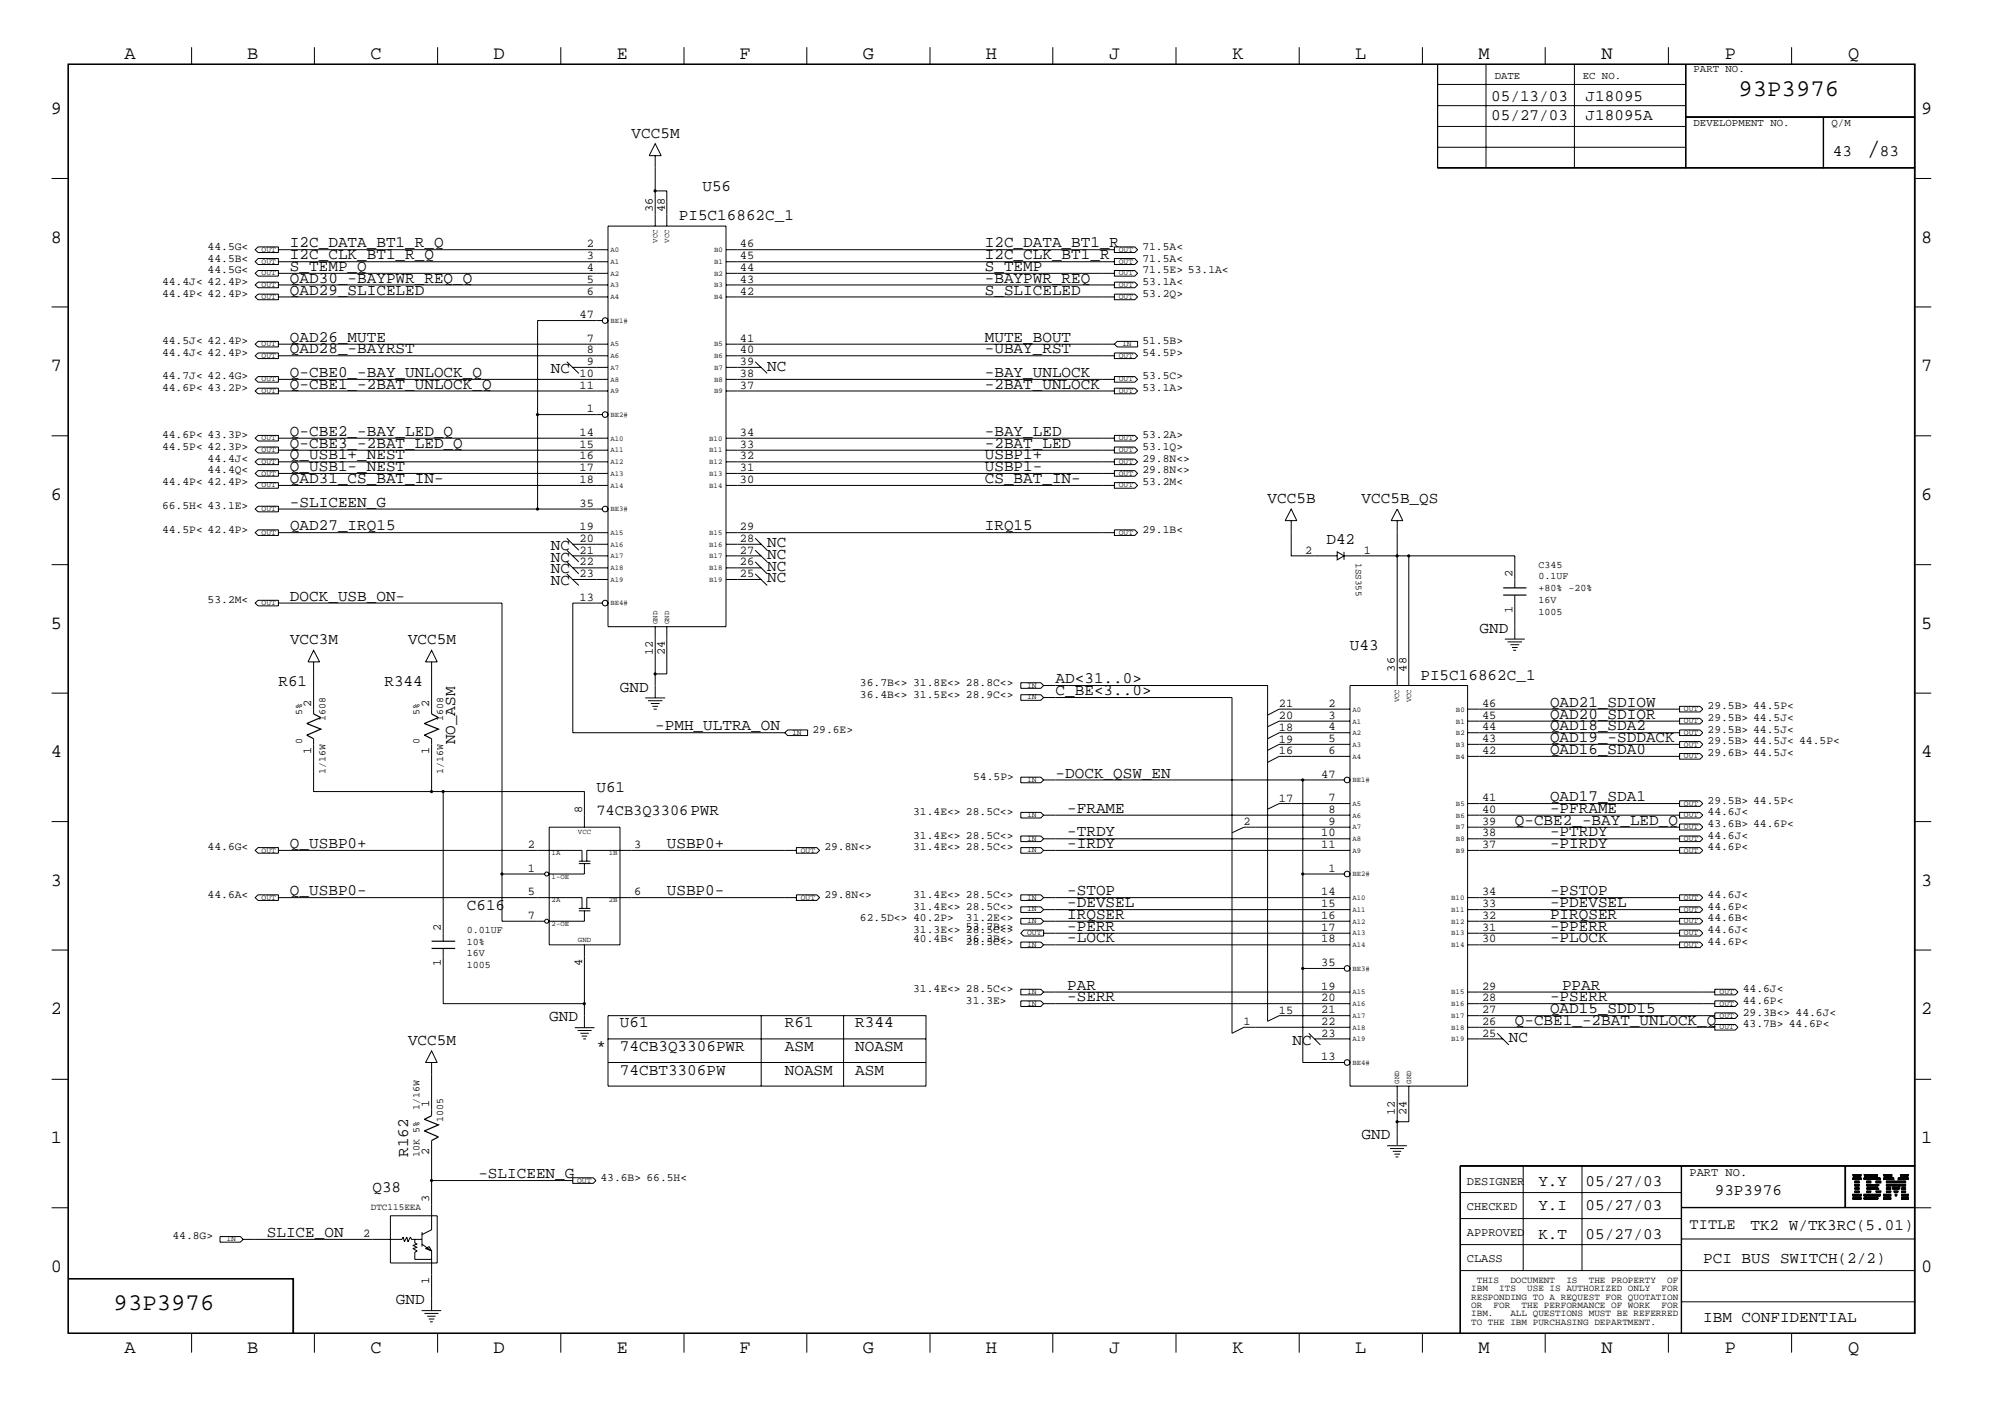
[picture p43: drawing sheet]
<svg xmlns="http://www.w3.org/2000/svg" width="423mm" height="299mm" viewBox="0 0 423 299" stroke-linecap="round" stroke-linejoin="round" font-family="sans-serif">
<defs><g id="words">
<text font-size="5.2" x="395.1" y="32.9">/</text>
<g font-size="5.1">
<text x="368" y="20.4">93P3976</text>
<text x="24" y="277.2">93P3976</text>
</g>
<g font-size="4">
<text x="26.3" y="12.5">A</text>
<text x="52.3" y="12.5">B</text>
<text x="78.4" y="12.5">C</text>
<text x="104.5" y="12.5">D</text>
<text x="130.6" y="12.5">E</text>
<text x="156.5" y="12.5">F</text>
<text x="182.6" y="12.5">G</text>
<text x="208.7" y="12.5">H</text>
<text x="234.8" y="12.5">J</text>
<text x="260.9" y="12.5">K</text>
<text x="286.9" y="12.5">L</text>
<text x="312.9" y="12.5">M</text>
<text x="339" y="12.5">N</text>
<text x="365.1" y="12.5">P</text>
<text x="391.2" y="12.5">Q</text>
<text x="10.8" y="24.1">9</text>
<text x="406.7" y="24.1">9</text>
<text x="10.8" y="51.3">8</text>
<text x="406.7" y="51.3">8</text>
<text x="10.8" y="78.6">7</text>
<text x="406.7" y="78.6">7</text>
<text x="10.8" y="105.8">6</text>
<text x="406.7" y="105.8">6</text>
<text x="10.8" y="133">5</text>
<text x="406.7" y="133">5</text>
<text x="10.8" y="160.2">4</text>
<text x="406.7" y="160.2">4</text>
<text x="10.8" y="187.5">3</text>
<text x="406.7" y="187.5">3</text>
<text x="10.8" y="214.6">2</text>
<text x="406.7" y="214.6">2</text>
<text x="10.8" y="241.9">1</text>
<text x="406.7" y="241.9">1</text>
<text x="10.8" y="269.2">0</text>
<text x="406.7" y="269.2">0</text>
<text x="26.3" y="286.2">A</text>
<text x="52.3" y="286.2">B</text>
<text x="78.4" y="286.2">C</text>
<text x="104.5" y="286.2">D</text>
<text x="130.6" y="286.2">E</text>
<text x="156.5" y="286.2">F</text>
<text x="182.6" y="286.2">G</text>
<text x="208.7" y="286.2">H</text>
<text x="234.8" y="286.2">J</text>
<text x="260.9" y="286.2">K</text>
<text x="286.9" y="286.2">L</text>
<text x="312.9" y="286.2">M</text>
<text x="339" y="286.2">N</text>
<text x="365.1" y="286.2">P</text>
<text x="391.2" y="286.2">Q</text>
</g>
<g font-size="3.4">
<text x="315.6" y="21.4">05/13/03</text>
<text x="335.6" y="21.4">J18095</text>
<text x="133.7" y="29.1">VCC5M</text>
<text x="315.6" y="25.4">05/27/03</text>
<text x="335.6" y="25.4">J18095A</text>
<text x="387.9" y="32.9">43</text>
<text x="397.9" y="32.9">83</text>
<text x="148.7" y="40.4">U56</text>
<text x="143.7" y="46.6">PI5C16862C_1</text>
<text x="61.4" y="52.3">I2C_DATA_BT1_R_Q</text>
<text x="208.4" y="52.3">I2C_DATA_BT1_R</text>
<text x="61.4" y="54.9">I2C_CLK_BT1_R_Q</text>
<text x="61.4" y="57.3">S_TEMP_Q</text>
<text x="61.4" y="59.9">QAD30_-BAYPWR_REQ_Q</text>
<text x="208.4" y="54.9">I2C_CLK_BT1_R</text>
<text x="208.4" y="57.3">S_TEMP</text>
<text x="208.4" y="59.9">-BAYPWR_REQ</text>
<text x="61.4" y="62.3">QAD29_SLICELED</text>
<text x="208.4" y="62.3">S_SLICELED</text>
<text x="61.4" y="72.3">QAD26_MUTE</text>
<text x="61.4" y="74.8">QAD28_-BAYRST</text>
<text x="208.4" y="72.3">MUTE_BOUT</text>
<text x="208.4" y="74.8">-UBAY_RST</text>
<text x="61.4" y="82.2">Q-CBE1_-2BAT_UNLOCK_Q</text>
<text x="61.4" y="79.8">Q-CBE0_-BAY_UNLOCK_Q</text>
<text x="116.6" y="79">NC</text>
<text x="162.4" y="78.4">NC</text>
<text x="208.4" y="79.8">-BAY_UNLOCK</text>
<text x="208.4" y="82.2">-2BAT_UNLOCK</text>
<text x="61.4" y="92.2">Q-CBE2_-BAY_LED_Q</text>
<text x="61.4" y="94.7">Q-CBE3_-2BAT_LED_Q</text>
<text x="208.4" y="92.2">-BAY_LED</text>
<text x="208.4" y="94.7">-2BAT_LED</text>
<text x="61.4" y="97.2">Q_USB1+_NEST</text>
<text x="61.4" y="99.7">Q_USB1-_NEST</text>
<text x="208.4" y="99.7">USBP1-</text>
<text x="208.4" y="97.2">USBP1+</text>
<text x="61.4" y="102.2">QAD31_CS_BAT_IN-</text>
<text x="61.4" y="107.2">-SLICEEN_G</text>
<text x="208.4" y="102.2">CS_BAT_IN-</text>
<text x="268.3" y="106.4">VCC5B</text>
<text x="288.2" y="106.4">VCC5B_QS</text>
<text x="61.4" y="112.2">QAD27_IRQ15</text>
<text x="208.4" y="112.2">IRQ15</text>
<text x="116.6" y="118.9">NC</text>
<text x="116.6" y="116.3">NC</text>
<text x="162.4" y="118.3">NC</text>
<text x="162.4" y="115.7">NC</text>
<text x="280.8" y="115.1">D42</text>
<text x="116.6" y="121.3">NC</text>
<text x="116.6" y="123.8">NC</text>
<text x="162.4" y="120.7">NC</text>
<text x="162.4" y="123.2">NC</text>
<text x="61.4" y="127.1">DOCK_USB_ON-</text>
<text x="61.4" y="136.3">VCC3M</text>
<text x="86.4" y="136.3">VCC5M</text>
<text x="285.7" y="137.6">U43</text>
<text x="313.2" y="133.9">GND</text>
<text x="300.7" y="143.8">PI5C16862C_1</text>
<text x="58.9" y="145">R61</text>
<text x="81.4" y="145">R344</text>
<text x="131.2" y="146.3">GND</text>
<text x="223.4" y="144.5">AD&lt;31..0&gt;</text>
<text x="223.4" y="147.1">C_BE&lt;3..0&gt;</text>
<text x="328.1" y="149.5">QAD21_SDIOW</text>
<text x="138.7" y="154.5">-PMH_ULTRA_ON</text>
<text x="328.1" y="154.5">QAD18_SDA2</text>
<text x="328.1" y="152.1">QAD20_SDIOR</text>
<text x="96.4" y="157.5" transform="rotate(-90 96.4 157.5)">NO_ASM</text>
<text x="328.1" y="159.5">QAD16_SDA0</text>
<text x="328.1" y="157.1">QAD19_-SDDACK</text>
<text x="126.2" y="167.5">U61</text>
<text x="223.4" y="164.5">-DOCK_QSW_EN</text>
<text x="225.9" y="172">-FRAME</text>
<text x="328.1" y="172">-PFRAME</text>
<text x="328.1" y="169.5">QAD17_SDA1</text>
<text x="61.4" y="179.5">Q_USBP0+</text>
<text x="141.1" y="179.5">USBP0+</text>
<text x="225.9" y="177">-TRDY</text>
<text x="225.9" y="179.5">-IRDY</text>
<text x="320.6" y="174.5">Q-CBE2_-BAY_LED_Q</text>
<text x="328.1" y="179.5">-PIRDY</text>
<text x="328.1" y="177">-PTRDY</text>
<text x="61.4" y="189.4">Q_USBP0-</text>
<text x="141.1" y="189.4">USBP0-</text>
<text x="225.9" y="189.4">-STOP</text>
<text x="225.9" y="191.9">-DEVSEL</text>
<text x="328.1" y="191.9">-PDEVSEL</text>
<text x="328.1" y="189.4">-PSTOP</text>
<text x="98.8" y="192.4">C616</text>
<text x="225.9" y="196.9">-PERR</text>
<text x="225.9" y="194.4">IRQSER</text>
<text x="328.1" y="196.9">-PPERR</text>
<text x="328.1" y="194.4">PIRQSER</text>
<text x="225.9" y="199.4">-LOCK</text>
<text x="328.1" y="199.4">-PLOCK</text>
<text x="225.9" y="209.4">PAR</text>
<text x="330.6" y="209.4">PPAR</text>
<text x="225.9" y="211.8">-SERR</text>
<text x="328.1" y="211.8">-PSERR</text>
<text x="328.1" y="214.4">QAD15_SDD15</text>
<text x="86.4" y="221.1">VCC5M</text>
<text x="116.2" y="216.1">GND</text>
<text x="131.2" y="217.3">U61</text>
<text x="166.1" y="217.3">R61</text>
<text x="181" y="217.3">R344</text>
<text x="273.6" y="221.1">NC</text>
<text x="319.4" y="220.5">NC</text>
<text x="320.6" y="216.8">Q-CBE1_-2BAT_UNLOCK_Q</text>
<text x="126.2" y="222.3">*</text>
<text x="131.2" y="227.3">74CBT3306PW</text>
<text x="131.2" y="222.3">74CB3Q3306PWR</text>
<text x="166.1" y="227.3">NOASM</text>
<text x="166.1" y="222.3">ASM</text>
<text x="181" y="227.3">ASM</text>
<text x="181" y="222.3">NOASM</text>
<text x="86.4" y="244.8" transform="rotate(-90 86.4 244.8)">R162</text>
<text x="288.2" y="241">GND</text>
<text x="101.3" y="249.3">-SLICEEN_G</text>
<text x="325.6" y="251">Y.Y</text>
<text x="335.6" y="251">05/27/03</text>
<text x="78.8" y="252.2">Q38</text>
<text x="325.6" y="255.9">Y.I</text>
<text x="335.6" y="255.9">05/27/03</text>
<text x="363" y="252.7">93P3976</text>
<text x="56.5" y="261.7">SLICE_ON</text>
<text x="325.6" y="262.2">K.T</text>
<text x="335.6" y="262.2">05/27/03</text>
<text x="370.5" y="260.2">TK2 W/TK3RC(5.01)</text>
<text x="360.5" y="267.2">PCI BUS SWITCH(2/2)</text>
<text x="83.8" y="275.9">GND</text>
<text x="360.5" y="279.7">IBM CONFIDENTIAL</text>
</g>
<g font-size="3.2">
<text x="126.2" y="172.5">74CB3Q3306PWR</text>
<text x="357.6" y="260">TITLE</text>
</g>
<g font-size="2.5">
<text x="138.2" y="44.9" transform="rotate(-90 138.2 44.9)">36</text>
<text x="140.7" y="44.9" transform="rotate(-90 140.7 44.9)">48</text>
<text x="124.2" y="52.3">2</text>
<text x="156.6" y="52.3">46</text>
<text x="124.2" y="54.9">3</text>
<text x="124.2" y="59.9">5</text>
<text x="124.2" y="57.3">4</text>
<text x="156.6" y="54.9">45</text>
<text x="156.6" y="59.9">43</text>
<text x="156.6" y="57.3">44</text>
<text x="124.2" y="62.3">6</text>
<text x="156.6" y="62.3">42</text>
<text x="122.7" y="67.3">47</text>
<text x="124.2" y="72.3">7</text>
<text x="124.2" y="74.8">8</text>
<text x="124.2" y="77.3">9</text>
<text x="156.6" y="72.3">41</text>
<text x="156.6" y="77.3">39</text>
<text x="156.6" y="74.8">40</text>
<text x="122.7" y="79.8">10</text>
<text x="122.7" y="82.2">11</text>
<text x="156.6" y="82.2">37</text>
<text x="156.6" y="79.8">38</text>
<text x="124.2" y="87.2">1</text>
<text x="122.7" y="92.2">14</text>
<text x="122.7" y="94.7">15</text>
<text x="156.6" y="94.7">33</text>
<text x="156.6" y="92.2">34</text>
<text x="122.7" y="97.2">16</text>
<text x="122.7" y="99.7">17</text>
<text x="156.6" y="99.7">31</text>
<text x="156.6" y="97.2">32</text>
<text x="122.7" y="102.2">18</text>
<text x="122.7" y="107.2">35</text>
<text x="156.6" y="102.2">30</text>
<text x="122.7" y="112.2">19</text>
<text x="156.6" y="112.2">29</text>
<text x="122.7" y="114.6">20</text>
<text x="122.7" y="117.2">21</text>
<text x="122.7" y="119.6">22</text>
<text x="156.6" y="119.6">26</text>
<text x="156.6" y="117.2">27</text>
<text x="156.6" y="114.6">28</text>
<text x="276.3" y="117.2">2</text>
<text x="288.7" y="117.2">1</text>
<text x="122.7" y="122.1">23</text>
<text x="156.6" y="122.1">25</text>
<text x="320.1" y="122.1" transform="rotate(-90 320.1 122.1)">2</text>
<text x="122.7" y="127.1">13</text>
<text x="320.1" y="129.6" transform="rotate(-90 320.1 129.6)">1</text>
<text x="138.2" y="138.6" transform="rotate(-90 138.2 138.6)">12</text>
<text x="140.7" y="138.6" transform="rotate(-90 140.7 138.6)">24</text>
<text x="295.2" y="142.1" transform="rotate(-90 295.2 142.1)">36</text>
<text x="297.7" y="142.1" transform="rotate(-90 297.7 142.1)">48</text>
<text x="65.9" y="149.5" transform="rotate(-90 65.9 149.5)">2</text>
<text x="90.8" y="149.5" transform="rotate(-90 90.8 149.5)">2</text>
<text x="270.7" y="149.6">21</text>
<text x="281.2" y="149.5">2</text>
<text x="313.7" y="149.5">46</text>
<text x="270.7" y="152.1">20</text>
<text x="270.7" y="154.6">18</text>
<text x="281.2" y="152.1">3</text>
<text x="281.2" y="154.5">4</text>
<text x="313.7" y="152.1">45</text>
<text x="313.7" y="154.5">44</text>
<text x="65.9" y="159.5" transform="rotate(-90 65.9 159.5)">1</text>
<text x="90.8" y="159.5" transform="rotate(-90 90.8 159.5)">1</text>
<text x="270.7" y="159.6">16</text>
<text x="270.7" y="157.1">19</text>
<text x="281.2" y="157.1">5</text>
<text x="281.2" y="159.5">6</text>
<text x="313.7" y="157.1">43</text>
<text x="313.7" y="159.5">42</text>
<text x="279.7" y="164.5">47</text>
<text x="123.2" y="172" transform="rotate(-90 123.2 172)">8</text>
<text x="270.7" y="169.6">17</text>
<text x="281.2" y="169.5">7</text>
<text x="281.2" y="172">8</text>
<text x="313.7" y="169.5">41</text>
<text x="313.7" y="172">40</text>
<text x="111.8" y="179.5">2</text>
<text x="134.2" y="179.5">3</text>
<text x="263.2" y="174.6">2</text>
<text x="279.7" y="177">10</text>
<text x="279.7" y="179.5">11</text>
<text x="281.2" y="174.5">9</text>
<text x="313.7" y="174.5">39</text>
<text x="313.7" y="179.5">37</text>
<text x="313.7" y="177">38</text>
<text x="111.8" y="184.4">1</text>
<text x="281.2" y="184.4">1</text>
<text x="111.8" y="189.4">5</text>
<text x="134.2" y="189.4">6</text>
<text x="279.7" y="189.4">14</text>
<text x="279.7" y="191.9">15</text>
<text x="313.7" y="191.9">33</text>
<text x="313.7" y="189.4">34</text>
<text x="93.3" y="196.9" transform="rotate(-90 93.3 196.9)">2</text>
<text x="111.8" y="194.4">7</text>
<text x="279.7" y="194.4">16</text>
<text x="279.7" y="196.9">17</text>
<text x="313.7" y="196.9">31</text>
<text x="313.7" y="194.4">32</text>
<text x="279.7" y="199.4">18</text>
<text x="313.7" y="199.4">30</text>
<text x="93.3" y="204.4" transform="rotate(-90 93.3 204.4)">1</text>
<text x="123.2" y="204.4" transform="rotate(-90 123.2 204.4)">4</text>
<text x="279.7" y="209.4">19</text>
<text x="279.7" y="204.4">35</text>
<text x="313.7" y="209.4">29</text>
<text x="270.7" y="214.5">15</text>
<text x="279.7" y="211.8">20</text>
<text x="279.7" y="214.4">21</text>
<text x="313.7" y="214.4">27</text>
<text x="313.7" y="211.8">28</text>
<text x="263.2" y="216.9">1</text>
<text x="279.7" y="216.8">22</text>
<text x="279.7" y="219.4">23</text>
<text x="313.7" y="219.4">25</text>
<text x="313.7" y="216.8">26</text>
<text x="279.7" y="224.3">13</text>
<text x="90.8" y="234.3" transform="rotate(-90 90.8 234.3)">1</text>
<text x="295.2" y="235.9" transform="rotate(-90 295.2 235.9)">12</text>
<text x="297.7" y="235.9" transform="rotate(-90 297.7 235.9)">24</text>
<text x="90.8" y="244.3" transform="rotate(-90 90.8 244.3)">2</text>
<text x="310.5" y="250.6">DESIGNER</text>
<text x="357.6" y="248.8">PART NO.</text>
<text x="90.8" y="254.3" transform="rotate(-90 90.8 254.3)">3</text>
<text x="310.5" y="256">CHECKED</text>
<text x="76.9" y="261.7">2</text>
<text x="310.5" y="261.5">APPROVED</text>
<text x="310.5" y="267">CLASS</text>
<text x="90.8" y="271.7" transform="rotate(-90 90.8 271.7)">1</text>
</g>
<g font-size="2.4">
<text x="43.9" y="52.8">44.5G&lt;</text>
<text x="241.8" y="52.8">71.5A&lt;</text>
<text x="43.9" y="55.4">44.5B&lt;</text>
<text x="43.9" y="57.8">44.5G&lt;</text>
<text x="241.8" y="55.4">71.5A&lt;</text>
<text x="241.8" y="57.8">71.5E&gt; 53.1A&lt;</text>
<text x="34.3" y="60.3">44.4J&lt; 42.4P&gt;</text>
<text x="34.3" y="62.8">44.4P&lt; 42.4P&gt;</text>
<text x="241.8" y="60.3">53.1A&lt;</text>
<text x="241.8" y="62.8">53.2Q&gt;</text>
<text x="34.3" y="72.8">44.5J&lt; 42.4P&gt;</text>
<text x="34.3" y="75.3">44.4J&lt; 42.4P&gt;</text>
<text x="241.8" y="72.8">51.5B&gt;</text>
<text x="241.8" y="75.3">54.5P&gt;</text>
<text x="34.3" y="82.7">44.6P&lt; 43.2P&gt;</text>
<text x="34.3" y="80.3">44.7J&lt; 42.4G&gt;</text>
<text x="241.8" y="80.3">53.5C&gt;</text>
<text x="241.8" y="82.7">53.1A&gt;</text>
<text x="34.3" y="92.7">44.6P&lt; 43.3P&gt;</text>
<text x="34.3" y="95.3">44.5P&lt; 42.3P&gt;</text>
<text x="241.8" y="92.7">53.2A&gt;</text>
<text x="241.8" y="95.3">53.1Q&gt;</text>
<text x="43.9" y="97.7">44.4J&lt;</text>
<text x="43.9" y="100.2">44.4Q&lt;</text>
<text x="241.8" y="100.2">29.8N&lt;&gt;</text>
<text x="241.8" y="97.7">29.8N&lt;&gt;</text>
<text x="34.3" y="102.7">44.4P&lt; 42.4P&gt;</text>
<text x="34.3" y="107.7">66.5H&lt; 43.1E&gt;</text>
<text x="241.8" y="102.7">53.2M&lt;</text>
<text x="34.3" y="112.7">44.5P&lt; 42.4P&gt;</text>
<text x="241.8" y="112.7">29.1B&lt;</text>
<text x="43.9" y="127.6">53.2M&lt;</text>
<text x="182" y="145">36.7B&lt;&gt; 31.8E&lt;&gt; 28.8C&lt;&gt;</text>
<text x="182" y="147.6">36.4B&lt;&gt; 31.5E&lt;&gt; 28.9C&lt;&gt;</text>
<text x="172" y="155">29.6E&gt;</text>
<text x="361.4" y="155">29.5B&gt; 44.5J&lt;</text>
<text x="361.4" y="152.6">29.5B&gt; 44.5J&lt;</text>
<text x="361.4" y="150">29.5B&gt; 44.5P&lt;</text>
<text x="361.4" y="160">29.6B&gt; 44.5J&lt;</text>
<text x="361.4" y="157.5">29.5B&gt; 44.5J&lt; 44.5P&lt;</text>
<text x="206" y="165">54.5P&gt;</text>
<text x="193.3" y="172.5">31.4E&lt;&gt; 28.5C&lt;&gt;</text>
<text x="361.4" y="172.5">44.6J&lt;</text>
<text x="361.4" y="170">29.5B&gt; 44.5P&lt;</text>
<text x="43.9" y="179.9">44.6G&lt;</text>
<text x="174.5" y="179.9">29.8N&lt;&gt;</text>
<text x="193.3" y="177.5">31.4E&lt;&gt; 28.5C&lt;&gt;</text>
<text x="193.3" y="179.9">31.4E&lt;&gt; 28.5C&lt;&gt;</text>
<text x="361.4" y="175">43.6B&gt; 44.6P&lt;</text>
<text x="361.4" y="179.9">44.6P&lt;</text>
<text x="361.4" y="177.5">44.6J&lt;</text>
<text x="43.9" y="189.9">44.6A&lt;</text>
<text x="174.5" y="189.9">29.8N&lt;&gt;</text>
<text x="193.3" y="189.9">31.4E&lt;&gt; 28.5C&lt;&gt;</text>
<text x="361.4" y="189.9">44.6J&lt;</text>
<text x="182" y="194.9">62.5D&lt;&gt; 40.2P&gt;</text>
<text x="193.3" y="197.4">31.3E&lt;&gt; 28.5C&lt;&gt;</text>
<text x="193.3" y="192.4">31.4E&lt;&gt; 28.5C&lt;&gt;</text>
<text x="204.5" y="194.9">31.2E&lt;&gt;</text>
<text x="204.5" y="196.7">53.7B&lt;&gt;</text>
<text x="361.4" y="197.4">44.6J&lt;</text>
<text x="361.4" y="192.4">44.6P&lt;</text>
<text x="361.4" y="194.9">44.6B&lt;</text>
<text x="193.3" y="199.2">40.4B&lt;</text>
<text x="204.5" y="199.2">36.3B&lt;</text>
<text x="204.5" y="199.9">28.5C&lt;&gt;</text>
<text x="361.4" y="199.9">44.6P&lt;</text>
<text x="193.3" y="209.9">31.4E&lt;&gt; 28.5C&lt;&gt;</text>
<text x="368.9" y="209.9">44.6J&lt;</text>
<text x="204.5" y="212.3">31.3E&gt;</text>
<text x="368.9" y="212.3">44.6P&lt;</text>
<text x="368.9" y="214.9">29.3B&lt;&gt; 44.6J&lt;</text>
<text x="368.9" y="217.3">43.7B&gt; 44.6P&lt;</text>
<text x="127.1" y="249.8">43.6B&gt; 66.5H&lt;</text>
<text x="36.5" y="262.2">44.8G&gt;</text>
</g>
<g font-size="2.3">
<text x="316.4" y="16.7">DATE</text>
<text x="335" y="16.7">EC NO.</text>
<text x="358.5" y="15.2">PART NO.</text>
<text x="358.5" y="26.6">DEVELOPMENT NO.</text>
<text x="387.7" y="26.6">Q/M</text>
</g>
<g font-size="2.1">
<text x="325.6" y="125.1">+80% -20%</text>
<text x="325.6" y="122.6">0.1UF</text>
<text x="325.6" y="120.1">C345</text>
<text x="325.6" y="127.6">16V</text>
<text x="325.6" y="130.1">1005</text>
<text x="63.9" y="151.3" transform="rotate(-90 63.9 151.3)">5%</text>
<text x="68.9" y="152.6" transform="rotate(-90 68.9 152.6)">1608</text>
<text x="88.8" y="151.3" transform="rotate(-90 88.8 151.3)">5%</text>
<text x="93.8" y="152.6" transform="rotate(-90 93.8 152.6)">1608</text>
<text x="63.9" y="157.5" transform="rotate(-90 63.9 157.5)">0</text>
<text x="88.8" y="157.5" transform="rotate(-90 88.8 157.5)">0</text>
<text x="68.9" y="163.7" transform="rotate(-90 68.9 163.7)">1/16W</text>
<text x="93.8" y="163.7" transform="rotate(-90 93.8 163.7)">1/16W</text>
<text x="98.8" y="197.4">0.01UF</text>
<text x="98.8" y="202.4">16V</text>
<text x="98.8" y="199.9">10%</text>
<text x="98.8" y="204.9">1005</text>
<text x="88.8" y="234.8" transform="rotate(-90 88.8 234.8)">1/16W</text>
<text x="93.8" y="237.3" transform="rotate(-90 93.8 237.3)">1005</text>
<text x="88.8" y="244.8" transform="rotate(-90 88.8 244.8)">10K 5%</text>
</g>
<g font-size="2">
<text x="287" y="119.1" transform="rotate(90 287 119.1)">1SS355</text>
<text x="78.5" y="255.9">DTC115EEA</text>
<text x="311.4" y="273.1">IBM</text>
<text x="311.4" y="275">RESPONDING TO A REQUEST FOR QUOTATION</text>
<text x="312.6" y="271.4">THIS</text>
<text x="317.3" y="273.1">ITS</text>
<text x="319.7" y="271.4">DOCUMENT</text>
<text x="323.3" y="273.1">USE IS AUTHORIZED ONLY</text>
<text x="331.6" y="271.4">IS</text>
<text x="336.3" y="271.4">THE PROPERTY</text>
<text x="351.7" y="273.1">FOR</text>
<text x="352.9" y="271.4">OF</text>
<text x="311.4" y="276.7">OR</text>
<text x="311.4" y="278.5">IBM.</text>
<text x="311.4" y="280.2">TO THE IBM PURCHASING DEPARTMENT.</text>
<text x="316.1" y="276.7">FOR</text>
<text x="319.7" y="278.5">ALL QUESTIONS MUST BE REFERRED</text>
<text x="322.1" y="276.7">THE PERFORMANCE OF WORK</text>
<text x="351.7" y="276.7">FOR</text>
</g>
<g font-size="1.7">
<text x="55.4" y="53.3">OUT</text>
<text x="236.8" y="53.3">OUT</text>
<text x="55.4" y="58.3">OUT</text>
<text x="55.4" y="55.8">OUT</text>
<text x="236.8" y="58.3">OUT</text>
<text x="236.8" y="55.8">OUT</text>
<text x="55.4" y="60.8">OUT</text>
<text x="55.4" y="63.2">OUT</text>
<text x="236.8" y="60.8">OUT</text>
<text x="236.8" y="63.2">OUT</text>
<text x="55.4" y="75.7">OUT</text>
<text x="55.4" y="73.2">OUT</text>
<text x="236.8" y="75.7">OUT</text>
<text x="237.5" y="73.2">IN</text>
<text x="55.4" y="83.2">OUT</text>
<text x="55.4" y="80.7">OUT</text>
<text x="236.8" y="80.7">OUT</text>
<text x="236.8" y="83.2">OUT</text>
<text x="55.4" y="93.1">OUT</text>
<text x="55.4" y="95.7">OUT</text>
<text x="236.8" y="93.1">OUT</text>
<text x="236.8" y="95.7">OUT</text>
<text x="55.4" y="100.7">OUT</text>
<text x="55.4" y="98.1">OUT</text>
<text x="236.8" y="100.7">OUT</text>
<text x="236.8" y="98.1">OUT</text>
<text x="55.4" y="103.1">OUT</text>
<text x="236.8" y="103.1">OUT</text>
<text x="55.4" y="113.1">OUT</text>
<text x="55.4" y="108.1">OUT</text>
<text x="236.8" y="113.1">OUT</text>
<text x="55.4" y="128.1">OUT</text>
<text x="217.4" y="145.5">IN</text>
<text x="217.4" y="147.9">IN</text>
<text x="167.6" y="155.4">IN</text>
<text x="356.4" y="153">OUT</text>
<text x="356.4" y="150.5">OUT</text>
<text x="356.4" y="155.4">OUT</text>
<text x="356.4" y="160.4">OUT</text>
<text x="356.4" y="158">OUT</text>
<text x="217.4" y="165.4">IN</text>
<text x="217.4" y="172.9">IN</text>
<text x="356.4" y="172.9">OUT</text>
<text x="356.4" y="170.4">OUT</text>
<text x="217.4" y="177.9">IN</text>
<text x="356.4" y="175.4">OUT</text>
<text x="356.4" y="177.9">OUT</text>
<text x="55.4" y="180.4">OUT</text>
<text x="169.5" y="180.4">OUT</text>
<text x="217.4" y="180.3">IN</text>
<text x="356.4" y="180.4">OUT</text>
<text x="55.4" y="190.3">OUT</text>
<text x="169.5" y="190.3">OUT</text>
<text x="217.4" y="190.3">IN</text>
<text x="356.4" y="190.3">OUT</text>
<text x="217.4" y="192.8">IN</text>
<text x="217.4" y="195.3">IN</text>
<text x="217.4" y="197.9">OUT</text>
<text x="356.4" y="197.9">OUT</text>
<text x="356.4" y="192.9">OUT</text>
<text x="356.4" y="195.3">OUT</text>
<text x="217.4" y="200.3">IN</text>
<text x="356.4" y="200.3">OUT</text>
<text x="217.4" y="210.2">IN</text>
<text x="217.4" y="212.8">IN</text>
<text x="364" y="210.3">OUT</text>
<text x="364" y="215.3">OUT</text>
<text x="364" y="212.8">OUT</text>
<text x="364" y="217.8">OUT</text>
<text x="122.2" y="250.2">OUT</text>
<text x="47.9" y="262.6">IN</text>
</g>
<g font-size="1.6">
<text x="129.2" y="53.3">A0</text>
<text x="139.2" y="51.3" transform="rotate(-90 139.2 51.3)">VCC</text>
<text x="141.6" y="51.3" transform="rotate(-90 141.6 51.3)">VCC</text>
<text x="151.1" y="53.3">B0</text>
<text x="129.2" y="55.8">A1</text>
<text x="129.2" y="58.3">A2</text>
<text x="151.1" y="55.8">B1</text>
<text x="151.1" y="58.3">B2</text>
<text x="129.2" y="60.8">A3</text>
<text x="129.2" y="63.3">A4</text>
<text x="151.1" y="60.8">B3</text>
<text x="151.1" y="63.3">B4</text>
<text x="129.2" y="68.3">BE1#</text>
<text x="129.2" y="73.2">A5</text>
<text x="129.2" y="75.8">A6</text>
<text x="151.1" y="73.2">B5</text>
<text x="151.1" y="75.8">B6</text>
<text x="129.2" y="78.2">A7</text>
<text x="129.2" y="80.8">A8</text>
<text x="129.2" y="83.2">A9</text>
<text x="151.1" y="78.2">B7</text>
<text x="151.1" y="80.8">B8</text>
<text x="151.1" y="83.2">B9</text>
<text x="129.2" y="88.2">BE2#</text>
<text x="129.2" y="93.2">A10</text>
<text x="129.2" y="95.7">A11</text>
<text x="150.1" y="93.2">B10</text>
<text x="150.1" y="95.7">B11</text>
<text x="129.2" y="98.2">A12</text>
<text x="129.2" y="100.7">A13</text>
<text x="150.1" y="98.2">B12</text>
<text x="150.1" y="100.7">B13</text>
<text x="129.2" y="103.2">A14</text>
<text x="150.1" y="103.2">B14</text>
<text x="129.2" y="108.2">BE3#</text>
<text x="129.2" y="113.1">A15</text>
<text x="150.1" y="113.1">B15</text>
<text x="129.2" y="115.7">A16</text>
<text x="129.2" y="118.1">A17</text>
<text x="150.1" y="115.7">B16</text>
<text x="150.1" y="118.1">B17</text>
<text x="129.2" y="120.6">A18</text>
<text x="129.2" y="123.1">A19</text>
<text x="150.1" y="120.6">B18</text>
<text x="150.1" y="123.1">B19</text>
<text x="129.2" y="128.1">BE4#</text>
<text x="139.2" y="132.1" transform="rotate(-90 139.2 132.1)">GND</text>
<text x="141.6" y="132.1" transform="rotate(-90 141.6 132.1)">GND</text>
<text x="296.2" y="148.6" transform="rotate(-90 296.2 148.6)">VCC</text>
<text x="298.7" y="148.6" transform="rotate(-90 298.7 148.6)">VCC</text>
<text x="286.3" y="150.5">A0</text>
<text x="286.3" y="153.1">A1</text>
<text x="286.3" y="155.5">A2</text>
<text x="308.2" y="150.5">B0</text>
<text x="308.2" y="153.1">B1</text>
<text x="308.2" y="155.5">B2</text>
<text x="286.3" y="158">A3</text>
<text x="286.3" y="160.5">A4</text>
<text x="308.2" y="158">B3</text>
<text x="308.2" y="160.5">B4</text>
<text x="286.3" y="165.5">BE1#</text>
<text x="286.3" y="170.5">A5</text>
<text x="286.3" y="173">A6</text>
<text x="308.2" y="170.5">B5</text>
<text x="308.2" y="173">B6</text>
<text x="122.3" y="176.4">VCC</text>
<text x="286.3" y="175.4">A7</text>
<text x="286.3" y="178">A8</text>
<text x="308.2" y="175.4">B7</text>
<text x="308.2" y="178">B8</text>
<text x="116.8" y="180.9">1A</text>
<text x="116.8" y="185.9">1-OE</text>
<text x="128.9" y="180.9">1B</text>
<text x="286.3" y="180.4">A9</text>
<text x="286.3" y="185.4">BE2#</text>
<text x="308.2" y="180.4">B9</text>
<text x="116.8" y="190.9">2A</text>
<text x="128.9" y="190.9">2B</text>
<text x="286.3" y="190.4">A10</text>
<text x="307.2" y="190.4">B10</text>
<text x="116.8" y="195.9">2-OE</text>
<text x="286.3" y="193">A11</text>
<text x="286.3" y="195.4">A12</text>
<text x="286.3" y="197.9">A13</text>
<text x="307.2" y="193">B11</text>
<text x="307.2" y="195.4">B12</text>
<text x="307.2" y="197.9">B13</text>
<text x="122.3" y="199.4">GND</text>
<text x="286.3" y="200.4">A14</text>
<text x="307.2" y="200.4">B14</text>
<text x="286.3" y="205.4">BE3#</text>
<text x="286.3" y="210.4">A15</text>
<text x="286.3" y="212.9">A16</text>
<text x="286.3" y="215.3">A17</text>
<text x="307.2" y="210.4">B15</text>
<text x="307.2" y="212.9">B16</text>
<text x="307.2" y="215.3">B17</text>
<text x="286.3" y="217.8">A18</text>
<text x="286.3" y="220.3">A19</text>
<text x="307.2" y="217.8">B18</text>
<text x="307.2" y="220.3">B19</text>
<text x="286.3" y="225.3">BE4#</text>
<text x="296.2" y="229.3" transform="rotate(-90 296.2 229.3)">GND</text>
<text x="298.7" y="229.3" transform="rotate(-90 298.7 229.3)">GND</text>
</g>
</g></defs>
<g fill="none" stroke="#000" stroke-width=".21">
<path d="M14.4 13.5h391v268.6h-391zM14.5 13.6h390.7v268.4h-390.7zM40.6 10v3.5M66.5 10v3.5M92.6 10v3.5M118.7 10v3.5M144.8 10v3.5M170.8 10v3.5M196.8 10v3.5M222.8 10v3.5M248.9 10v3.5M275 10v3.5"/>
<path d="M301.1 10v3.5M304.3 13.5v22.1h101.1M304.3 17.9h52.5M314.5 13.5v22.1M327.1 10v3.5M333.2 13.5v22.1M353.1 10v3.5M356.8 13.5v22.1M356.9 13.5v22.1M379.2 10v3.5M10.9 37.8h3.5M138.7 30.4l1.3 2.5h-2.6z"/>
<path d="M138.7 32.9v14.9M304.3 35.5h101.1M304.3 31.2h52.5M304.3 26.8h52.5M304.3 22.4h52.5M356.8 24.8h48.6M356.8 24.7h48.6M385.9 24.8v10.8M386 24.8v10.8M405.4 37.8h3.4M54 52.8l.6-.6h4.3v1.2h-4.3zM54 57.8l.6-.6h4.3v1.2h-4.3z"/>
<path d="M54.6 54.7h4.3v1.3h-4.3l-.6-.6zM58.9 52.8h69.8M58.9 55.4h69.8M58.9 57.8h69.8M128.7 47.8h25v84.8h-25zM138.7 40.4h2.4v7.4M153.7 52.8h82.2M153.7 55.4h82.2M153.7 57.8h82.2M235.9 57.2h4.3l.6 .6-.6 .6h-4.3zM235.9 54.7h4.3l.6 .7-.6 .6h-4.3zM235.9 59.7h4.3l.6 .6-.6 .6h-4.3z"/>
<path d="M235.9 52.2h4.3l.6 .6-.6 .6h-4.3zM10.9 64.9h3.5M54 60.3l.6-.6h4.3v1.2h-4.3zM54 62.8l.6-.6h4.3v1.2h-4.3zM54 75.3l.6-.6h4.3v1.2h-4.3zM54 72.8l.6-.6h4.3v1.2h-4.3zM58.9 60.3h69.8M58.9 62.8h69.8M58.9 72.8h69.8M58.9 75.3h69.8M120 76.5l2.5 2.5M121.2 77.7h7.5"/>
<path d="M127.5 67.8h-13.7v19.9h13.7M153.7 60.3h82.2M153.7 62.8h82.2M153.7 72.8h82.2M153.7 75.3h82.2M153.7 77.7h7.4M159.9 76.5l2.5 2.5M235.9 79.7h4.3l.6 .6-.6 .6h-4.3zM235.9 72.8l.6-.6h4.3v1.2h-4.3zM235.9 62.2h4.3l.6 .6-.6 .6h-4.3zM235.9 74.7h4.3l.6 .6-.6 .6h-4.3zM405.4 64.9h3.4"/>
<path d="M10.9 92.2h3.5M54 92.7l.6-.6h4.3v1.2h-4.3zM54 97.7l.6-.6h4.3v1.2h-4.3zM54 82.7l.6-.6h4.3v1.2h-4.3zM54 80.3l.6-.6h4.3v1.2h-4.3zM54.6 99.6h4.3v1.2h-4.3l-.6-.6zM54.6 94.6h4.3v1.2h-4.3l-.6-.6zM58.9 80.3h69.8M58.9 82.7h69.8M58.9 92.7h69.8M58.9 95.2h69.8M58.9 97.7h69.8"/>
<path d="M113.8 87.7v20h-54.9M153.7 80.3h82.2M153.7 82.7h82.2M153.7 92.7h82.2M153.7 95.2h82.2M153.7 97.7h82.2M235.9 92.1h4.3l.6 .6-.6 .6h-4.3zM235.9 99.6h4.3l.6 .6-.6 .6h-4.3zM235.9 97.1h4.3l.6 .6-.6 .6h-4.3zM235.9 94.6h4.3l.6 .6-.6 .6h-4.3zM235.9 82.1h4.3l.6 .6-.6 .6h-4.3zM405.4 92.2h3.4"/>
<path d="M10.9 119.5h3.5M54 112.7l.6-.6h4.3v1.2h-4.3zM54 107.7l.6-.6h4.3v1.2h-4.3zM54 102.7l.6-.6h4.3v1.2h-4.3zM58.9 100.2h69.8M58.9 102.7h69.8M58.9 112.7h69.8M113.8 107.7h13.7M120 118.9l2.5 2.5M120 116.4l2.5 2.5M120 113.9l2.5 2.5M121.2 117.6h7.5"/>
<path d="M121.2 115.1h7.5M153.7 117.6h7.4M153.7 100.2h82.2M153.7 102.7h82.2M153.7 112.7h82.2M153.7 115.1h7.4M159.9 116.4l2.5 2.5M159.9 118.9l2.5 2.5M159.9 113.9l2.5 2.5M235.9 102.1h4.3l.6 .6-.6 .6h-4.3zM235.9 112.1h4.3l.6 .6-.6 .6h-4.3zM273.3 107.7l1.2 2.5h-2.5z"/>
<path d="M273.3 110.2v7.4h9.7M284.5 117.6l-1.5 .8v-1.6l1.5 .8h13.7v27.4M284.5 116.8v1.6M295.7 107.7l1.2 2.5h-2.4zM295.7 110.2v34.8M298.2 117.6h22.4v6.8M405.4 119.5h3.4M54 127.6l.6-.6h4.3v1.2h-4.3zM58.9 127.6h47.4v57.3h8.9M66.4 137.6l1.2 2.4h-2.4zM91.4 137.6l1.1 2.4h-2.4zM120 121.4l2.5 2.5"/>
<path d="M121.2 120.1h7.5M121.2 122.6h7.5M127.5 127.6h-6.3v27.4h44.9M138.7 132.6v15M141.1 132.6v10h-2.4M153.7 120.1h7.4M153.7 122.6h7.4M159.9 121.4l2.5 2.5M318.5 135.2h4.2M319.1 135.8h3.1M319.7 136.4h1.9M320 137h1.2"/>
<path d="M320.3 137.6h.6M320.6 125.9v9.2M10.9 146.6h3.5M66.4 140v11M66.4 156.3v11.2h25M91.4 156.3v11.2h2.4M91.4 140v11M136.6 147.7h4.2M137.2 148.3h3M137.8 148.8h1.8M138.1 149.4h1.2M138.3 150h.7"/>
<path d="M166.7 154.4h4.2v1.2h-4.2l-.6-.6zM216.1 144.4h4.2l.6 .6-.6 .6h-4.2zM216.1 147h4.2l.6 .6-.6 .6h-4.2zM220.9 147.6h39.9v71l2.5-1.3h22.5M220.9 145h47.4v71.1l2.5-1.2h15M285.8 157.5h-15l-2.5 1.2M285.8 155h-15l-2.5 1.3M285.8 152.6h-15l-2.5 1.2M285.8 150h-15l-2.5 1.3M285.8 145h24.8v84.8h-24.8zM310.6 150h44.9M310.6 152.6h44.9"/>
<path d="M310.6 155h44.9M310.6 157.5h44.9M355.5 152h4.3l.6 .6-.6 .6h-4.3zM355.5 149.4h4.3l.6 .6-.6 .6h-4.3zM355.5 159.4h4.3l.6 .6-.6 .6h-4.3zM355.5 154.4h4.3l.6 .6-.6 .6h-4.3zM355.5 156.9h4.3l.6 .6-.6 .7h-4.3zM405.4 146.6h3.4M10.9 173.8h3.5M54 179.9l.6-.6h4.3v1.2h-4.3zM58.9 179.9h64.3v2.3M116.2 175h15v24.9h-15z"/>
<path d="M123.7 175v-7.5h-29.9v31.6M168.6 179.3h4.3l.6 .6-.6 .6h-4.3zM168.6 179.9h-44.4v2.3M216.1 164.4h4.2l.6 .6-.6 .6h-4.2zM216.1 171.9h4.2l.6 .6-.6 .6h-4.2zM216.1 176.9h4.2l.6 .6-.6 .6h-4.2zM216.1 179.3h4.2l.6 .6-.6 .6h-4.2zM220.9 165h63.7M220.9 172.5h64.9M220.9 177.5h64.9M220.9 179.9h64.9M275.8 165v19.9h8.8"/>
<path d="M285.8 170h-15l-2.5 1.2M285.8 175h-22.5l-2.5 1.2M285.8 160h-15l-2.5 1.3M310.6 160h44.9M310.6 170h44.9M310.6 172.5h44.9M310.6 175h44.9M310.6 177.5h44.9M310.6 179.9h44.9M355.5 174.3h4.3l.6 .7-.6 .6h-4.3zM355.5 176.9h4.3l.6 .6-.6 .6h-4.3zM355.5 179.3h4.3l.6 .6-.6 .6h-4.3z"/>
<path d="M355.5 171.9h4.3l.6 .6-.6 .6h-4.3zM355.5 169.4h4.3l.6 .6-.6 .6h-4.3zM405.4 173.8h3.4M54 189.9l.6-.6h4.3v1.2h-4.3zM58.9 189.9h64.3v2.3M106.3 184.9v10h8.9M122.5 192.2h2.5M122.5 182.2h2.5M122.5 192.7h2.5M122.5 182.7h2.5M123.7 182.7v2.2h-7.5M123.7 192.7v2.2h-7.5"/>
<path d="M123.7 199.9v12.4M168.6 189.3h4.3l.6 .6-.6 .6h-4.3zM168.6 189.9h-44.4v2.3M216.1 191.9h4.2l.6 .5-.6 .6h-4.2zM216.1 189.3h4.2l.6 .6-.6 .6h-4.2zM216.1 194.3h4.2l.6 .6-.6 .6h-4.2zM216.1 199.3h4.2l.6 .6-.6 .6h-4.2zM216.7 196.8h4.2v1.2h-4.2l-.6-.6zM220.9 189.9h64.9M220.9 192.4h64.9M220.9 194.9h64.9M220.9 197.4h64.9"/>
<path d="M220.9 199.9h64.9M275.8 184.9v20h8.8M310.6 189.9h44.9M310.6 192.4h44.9M310.6 194.9h44.9M310.6 197.4h44.9M310.6 199.9h44.9M355.5 199.3h4.3l.6 .6-.6 .6h-4.3zM355.5 196.8h4.3l.6 .6-.6 .6h-4.3zM355.5 191.9h4.3l.6 .5-.6 .6h-4.3zM355.5 194.3h4.3l.6 .6-.6 .6h-4.3zM355.5 189.3h4.3l.6 .6-.6 .6h-4.3z"/>
<path d="M10.9 201h3.5M93.8 200.7v11.6h29.9v5M121.7 217.4h4.1M122.3 218h2.9M122.9 218.6h1.7M123.1 219.2h1.2M123.4 219.8h.6M128.7 219.8v10h49.9M161.1 214.9h-32.4v4.9h67.3M161.1 214.9h34.9v4.9M161.1 214.9v14.9M178.6 214.9v14.9h17.4v-10"/>
<path d="M216.1 209.3h4.2l.6 .6-.6 .6h-4.2zM216.1 211.8h4.2l.6 .5-.6 .6h-4.2zM220.9 209.9h64.9M220.9 212.3h64.9M275.8 204.9v19.9h8.8M277 218.6l2.5 2.5M278.3 219.8h7.5M310.6 209.9h52.4M310.6 212.3h52.4M310.6 214.9h52.4M310.6 217.3h52.4M310.6 219.8h7.6"/>
<path d="M316.9 218.6l2.5 2.5M363 209.3h4.3l.6 .6-.6 .6h-4.3zM363 214.3h4.3l.6 .6-.6 .6h-4.3zM363 211.8h4.3l.6 .5-.6 .6h-4.3zM363 216.7h4.3l.6 .6-.6 .6h-4.3zM405.4 201h3.4M10.9 228.3h3.5M91.4 222.3l1.1 2.5h-2.4zM91.4 224.8v11.3M128.7 224.8h67.3M295.7 229.8v12.4M298.2 229.8v7.5h-2.5"/>
<path d="M405.4 228.3h3.4M10.9 255.5h3.5M82.6 257.2h9.9v10h-9.9zM91.4 241.3v18.9l-2.1 1M91.4 249.8h29.8M121.2 249.2h4.4l.6 .6-.6 .6h-4.4zM293.6 242.4h4.2M294.2 243h3M294.8 243.6h1.8M295.1 244.2h1.2M295.4 244.8h.6M309 246.7h96.4"/>
<path d="M309 257.8h46.9M309 252.3h46.9M309.1 246.6v35.4M322.4 246.6v22.2M334.9 246.6v22.2M355.9 246.6v35.4M355.9 255.4h49.5M355.9 255.5h52.9M390.5 246.6v8.9M390.7 246.6v8.9M392.2 253.7h1.8zM392.2 253.5l1.8 .1z"/>
<path d="M392.2 253.4l1.8 .1zM392.2 253l1.8 .1zM392.2 252.8l1.8 .1zM392.2 252.6h1.8v.2h-1.8zM392.2 249.4l1.8 .1zM392.2 249.3l1.8 .1zM392.2 249.2l1.8 .1zM392.2 248.5l1.8 .1zM392.2 248.8h1.8h-1.8M392.2 248.7h1.8h-1.8M392.6 252.1l.9 .1zM392.6 252l.9 .1z"/>
<path d="M392.6 251.5l.9 .1zM392.6 251.3l.9 .1zM392.6 250.9l.9 .1zM392.6 250.7l.9 .1zM392.6 250.6l.9 .1zM392.6 250.2l.9 .1zM392.6 250l.9 .1zM392.6 249.9h.9zM392.6 252.3h.9h-.9M392.6 251.5h.9h-.9M394.5 253.7h2.9zM394.5 253.5l3 .1z"/>
<path d="M394.5 253.4l3 .1zM394.5 248.5l2.9 .1zM394.5 253l3.4 .1zM394.5 252.8l3.4 .1zM394.5 252.6h3.5v.2h-3.5zM394.5 249.4l3.5 .1zM394.5 249.3l3.4 .1zM394.5 249.2l3.4 .1zM394.5 248.8h3h-3M394.5 248.7h3h-3M395.1 251.5l2.6 .1zM395.1 251.3l2.4 .1z"/>
<path d="M395.1 250.9l2.4 .1zM395.1 250.7l2.6 .1zM395.1 250.6l2.6 .1zM395.1 252.1l.9 .1zM395.1 252l.9 .1zM395.1 250.2l.9 .1zM395.1 250l.9 .1zM395.1 249.9h.9zM395.1 251.5h2.6h-2.6M395.1 252.3h.9h-.9M397.1 252.1l1 .1zM397.1 252l1 .1z"/>
<path d="M397.1 250.2l1 .1zM397.1 250l1 .1zM397.1 249.9h1zM397.1 252.3h1h-1M398.7 253.7h1.5zM398.7 253.5l1.5 .1zM398.7 253.4l1.5 .1zM398.7 253l1.5 .1zM398.7 252.8l1.5 .1zM398.7 252.6h1.5v.2h-1.5zM398.7 249.4l2.2 .1zM398.7 249.3l2.1 .1z"/>
<path d="M398.7 249.2l2.1 .1zM398.7 248.5l1.8 .1zM398.7 248.8h1.9h-1.9M398.7 248.7h1.8h-1.8M399.3 252.1l.9 .1zM399.3 252l.9 .1zM399.3 251.5l.9 .1zM399.3 251.3l.9 .1zM399.3 250.9l.9 .1zM399.3 250.7l.9 .1zM399.3 250.6l.9 .1zM399.3 250.2l1.9 .1z"/>
<path d="M399.3 250l1.9 .1zM399.3 249.9h1.9zM399.3 252.3h.9h-.9M399.3 251.5h.9h-.9M400.3 250.6l2 .1zM400.4 250.7l1.9 .1zM400.5 250.9l1.8 .1zM400.6 251.3l1.6 .1zM400.6 251.5h1.5h-1.5M400.6 251.5l1.4 .1zM400.9 252.1l.8 .1zM400.9 252l.8 .1z"/>
<path d="M401 252.3h.7h-.7M401.2 252.8l.3 .1zM401.2 252.6h.3v.2h-.3zM401.2 253l.2 .1zM401.4 250.2l2 .1zM401.5 250l1.9 .1zM401.5 249.9h1.9zM401.7 249.4l2.2 .1zM401.8 249.3l2.1 .1zM401.8 249.2l2.1 .1zM402.2 248.8h1.7h-1.7M402.2 248.7h1.7h-1.7"/>
<path d="M402.3 248.5l1.6 .1zM402.5 253.7h1.4zM402.5 253.5l1.4 .1zM402.5 253.4l1.4 .1zM402.5 253l1.4 .1zM402.5 252.8l1.4 .1zM402.5 252.6h1.4v.2h-1.4zM402.5 252.1l.9 .1zM402.5 252l.9 .1zM402.5 251.5l.9 .1zM402.5 251.3l.9 .1zM402.5 250.9l.9 .1z"/>
<path d="M402.5 250.7l.9 .1zM402.5 250.6l.9 .1zM402.5 252.3h.9h-.9M402.5 251.5h.9h-.9M405.4 246.6h-96.4v35.4M14.4 270.5h47.7v11.5M14.4 270.6h47.7M46.6 261.6h4.3l.6 .6-.6 .6h-4.3zM51.5 262.2h33.6l.2-.5 .3 1 .5-1 .3 1 .5-1 .2 .5h2.2M62 270.5v11.5M87.8 262.2v.8l.5 .2-.9 .3 .9 .4-.9 .3 .9 .5-.5 .2v1.5h3.6M89.2 277.3h4.2"/>
<path d="M89.3 260.7v3M89.3 263.2l2.1 1.5M89.8 277.9h3M90.1 264.2l.7-.5 .6 1zM90.4 278.5h1.8M90.8 279.1h1.1M91 279.7h.6M91.4 264.7v12.5M309 268.8h96.4M309 263.3h46.9M355.9 275.4h49.5M355.9 262.1h49.5"/>
<path d="M40.6 282v4.2M66.5 282v4.2M92.6 282v4.2M118.7 282v4.2M144.8 282v4.2M170.8 282v4.2M196.8 282v4.2M222.8 282v4.2M248.9 282v4.2M275 282v4.2M301.1 282v4.2M327.1 282v4.2"/>
<path d="M353.1 282v4.2M379.2 282v4.2"/>
<circle cx="128.1" cy="67.8" r=".59"/>
<circle cx="128.1" cy="87.7" r=".59"/>
<circle cx="128.1" cy="107.7" r=".59"/>
<circle cx="128.1" cy="127.6" r=".59"/>
<circle cx="285.1" cy="165" r=".59"/>
<circle cx="115.7" cy="184.9" r=".42"/>
<circle cx="115.7" cy="194.9" r=".42"/>
<circle cx="285.1" cy="184.9" r=".59"/>
<circle cx="285.1" cy="204.9" r=".59"/>
<circle cx="285.1" cy="224.8" r=".59"/>
</g>
<path d="M318.2 125.9h4.9M318.2 124.4h4.9M66.4 151l1.5 .8-3 1.3 3 1.2-3 1.2 1.5 .8M91.4 151l1.4 .8-3 1.3 3 1.2-3 1.2 1.6 .8M91.4 199.1h5M91.4 200.7h5M91.4 236.1l-1.6 .7 3 1.2-3 1.3 3 1.2-1.4 .8" fill="none" stroke="#000" stroke-width=".25"/>
<g fill="#000">
<circle cx="138.7" cy="40.4" r=".34"/>
<circle cx="113.8" cy="87.7" r=".34"/>
<circle cx="113.8" cy="107.7" r=".34"/>
<circle cx="295.7" cy="117.6" r=".34"/>
<circle cx="298.2" cy="117.6" r=".34"/>
<circle cx="138.7" cy="142.6" r=".34"/>
<circle cx="91.3" cy="167.5" r=".34"/>
<circle cx="93.8" cy="167.5" r=".34"/>
<circle cx="275.7" cy="165" r=".34"/>
<circle cx="106.2" cy="184.9" r=".34"/>
<circle cx="275.7" cy="184.9" r=".34"/>
<circle cx="123.7" cy="212.3" r=".34"/>
<circle cx="275.7" cy="204.9" r=".34"/>
<circle cx="295.7" cy="237.3" r=".34"/>
<circle cx="91.3" cy="249.8" r=".34"/>
</g>
<use href="#words"/>
</svg>
